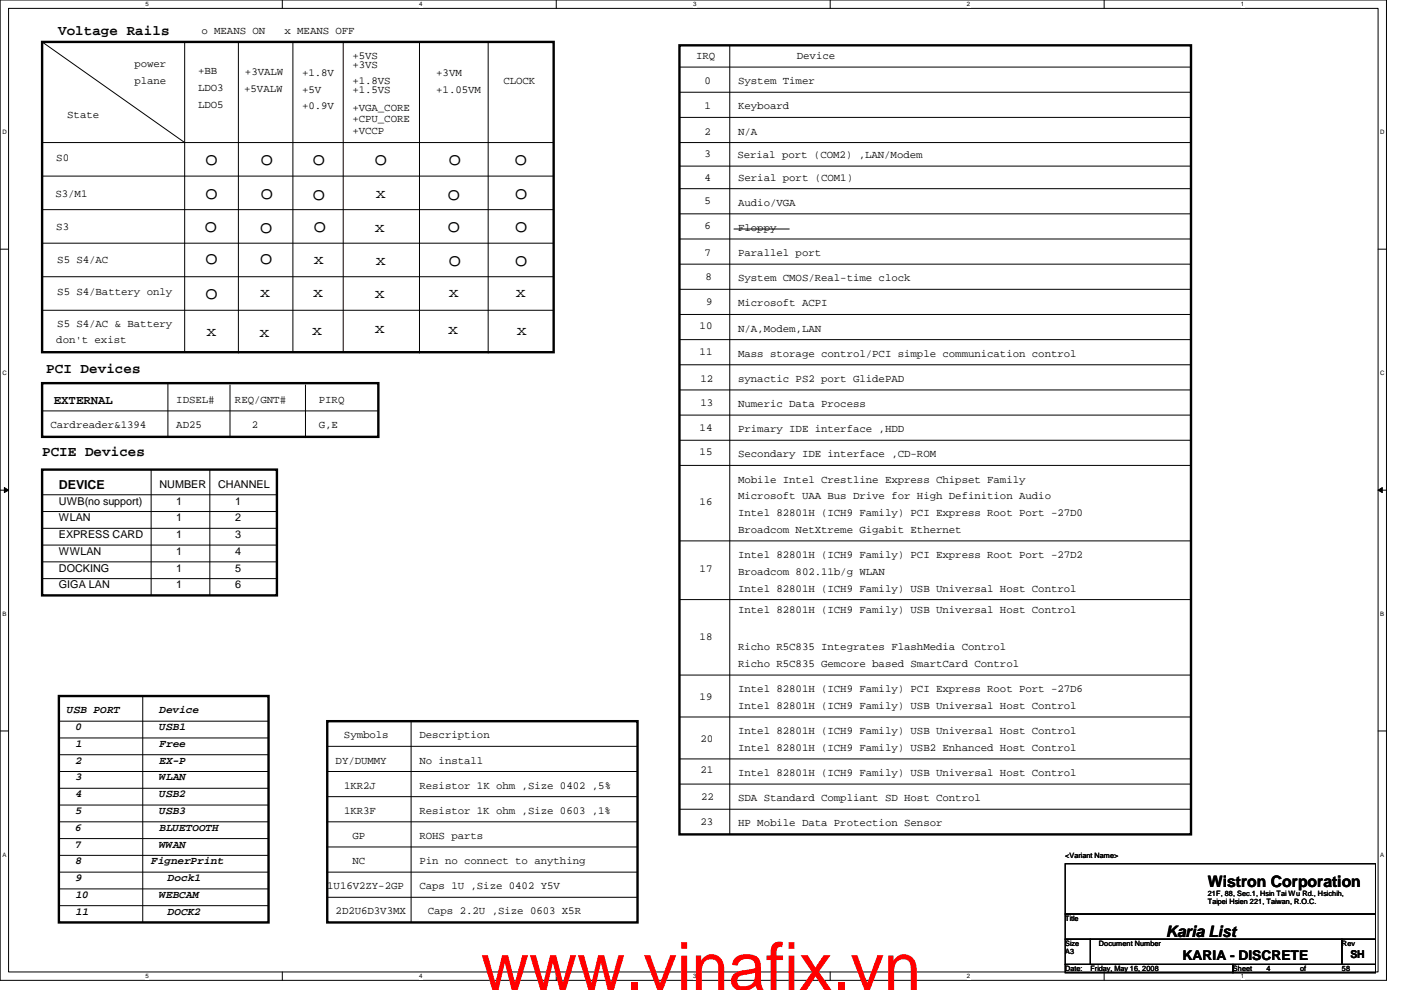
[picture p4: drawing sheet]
<svg xmlns="http://www.w3.org/2000/svg" width="297mm" height="210mm" viewBox="0 0 297 210" stroke-linecap="round" stroke-linejoin="round" font-family="sans-serif">
<defs><g id="words">
<text font-size="14.1" fill="#f00" x="102" y="209.9">www.vinafix.vn</text>
<g font-size="4.8">
<text x="43.4" y="34.9">o</text>
<text x="55.2" y="35.1">o</text>
<text x="66.2" y="35.1">o</text>
<text x="79.3" y="35.1">o</text>
<text x="95" y="35.1">o</text>
<text x="109" y="35.1">o</text>
<text x="43.4" y="42.2">o</text>
<text x="55.2" y="42.2">o</text>
<text x="66.2" y="42.3">o</text>
<text x="94.8" y="42.3">o</text>
<text x="109.1" y="42.2">o</text>
<text x="43.3" y="49.3">o</text>
<text x="55" y="49.4">o</text>
<text x="66.4" y="49.3">o</text>
<text x="94.8" y="49.3">o</text>
<text x="109.1" y="49.1">o</text>
<text x="43.4" y="56">o</text>
<text x="55" y="56">o</text>
<text x="95" y="56.4">o</text>
<text x="109.1" y="56.4">o</text>
<text x="43.4" y="63.3">o</text>
</g>
<g font-size="3.5">
<text x="79.7" y="42">x</text>
<text x="79.5" y="49.1">x</text>
<text x="66.5" y="55.9">x</text>
<text x="79.7" y="56.1">x</text>
<text x="55.2" y="63">x</text>
<text x="66.4" y="63">x</text>
<text x="79.5" y="63.2">x</text>
<text x="95.2" y="63">x</text>
<text x="109.4" y="63">x</text>
<text x="43.8" y="71.2">x</text>
<text x="55" y="71.4">x</text>
<text x="66.2" y="71">x</text>
<text x="79.5" y="70.6">x</text>
<text x="95" y="70.9">x</text>
<text x="109.6" y="71">x</text>
</g>
<g font-size="3.3">
<text x="256.1" y="188">Wistron Corporation</text>
<text x="247.2" y="198.6">Karia List</text>
</g>
<g font-size="3">
<text x="12.3" y="7.5">Voltage Rails</text>
<text x="9.8" y="79.1">PCI Devices</text>
<text x="8.9" y="96.7">PCIE Devices</text>
</g>
<text font-size="2.8" x="250.7" y="203.5">KARIA - DISCRETE</text>
<g font-size="2.6">
<text x="11.4" y="85.6">EXTERNAL</text>
<text x="12.5" y="103.8">DEVICE</text>
</g>
<g font-size="2.3">
<text x="42.7" y="7.2">o MEANS ON</text>
<text x="60.3" y="7.2">x MEANS OFF</text>
<text x="28.5" y="14.3">power</text>
<text x="28.5" y="17.9">plane</text>
<text x="42" y="15.7">+BB</text>
<text x="51.9" y="15.9">+3VALW</text>
<text x="64" y="16.1">+1.8V</text>
<text x="74.7" y="12.5">+5VS</text>
<text x="74.7" y="14.3">+3VS</text>
<text x="74.7" y="17.9">+1.8VS</text>
<text x="92.5" y="16.1">+3VM</text>
<text x="106.7" y="17.9">CLOCK</text>
<text x="147.6" y="12.5">IRQ</text>
<text x="149.4" y="17.9">0</text>
<text x="156.5" y="17.9">System Timer</text>
<text x="168.9" y="12.5">Device</text>
<text x="42" y="19.3">LDO3</text>
<text x="42" y="22.9">LDO5</text>
<text x="51.8" y="19.5">+5VALW</text>
<text x="64" y="19.6">+5V</text>
<text x="64" y="23.2">+0.9V</text>
<text x="74.7" y="23.5">+VGA_CORE</text>
<text x="74.7" y="19.7">+1.5VS</text>
<text x="92.5" y="19.7">+1.05VM</text>
<text x="149.4" y="23.2">1</text>
<text x="156.5" y="23.2">Keyboard</text>
<text x="14.3" y="25">State</text>
<text x="74.7" y="25.9">+CPU_CORE</text>
<text x="74.7" y="28.4">+VCCP</text>
<text x="149.4" y="28.5">2</text>
<text x="156.5" y="28.5">N/A</text>
<text x="11.9" y="34.2">S0</text>
<text x="149.4" y="33.3">3</text>
<text x="156.3" y="33.5">Serial port (COM2) ,LAN/Modem</text>
<text x="11.8" y="41.7">S3/M1</text>
<text x="149.4" y="38.3">4</text>
<text x="156.5" y="38.3">Serial port (COM1)</text>
<text x="149.4" y="43.3">5</text>
<text x="156.5" y="43.6">Audio/VGA</text>
<text x="11.9" y="48.8">S3</text>
<text x="149.4" y="48.6">6</text>
<text x="156.5" y="49">Floppy</text>
<text x="12.1" y="55.8">S5 S4/AC</text>
<text x="149.4" y="54.3">7</text>
<text x="149.6" y="59.3">8</text>
<text x="156.5" y="54.3">Parallel port</text>
<text x="156.5" y="59.6">System CMOS/Real-time clock</text>
<text x="12.1" y="62.5">S5 S4/Battery only</text>
<text x="149.7" y="64.6">9</text>
<text x="156.5" y="65">Microsoft ACPI</text>
<text x="12.1" y="69.4">S5 S4/AC &amp; Battery</text>
<text x="148.3" y="69.8">10</text>
<text x="156.5" y="70.3">N/A,Modem,LAN</text>
<text x="11.9" y="72.6">don't exist</text>
<text x="148.3" y="75.3">11</text>
<text x="156.5" y="75.6">Mass storage control/PCI simple communication control</text>
<text x="148.5" y="81">12</text>
<text x="156.5" y="81">synactic PS2 port GlidePAD</text>
<text x="37.4" y="85.4">IDSEL#</text>
<text x="49.8" y="85.4">REQ/GNT#</text>
<text x="67.6" y="85.4">PIRQ</text>
<text x="148.5" y="86.1">13</text>
<text x="156.5" y="86.3">Numeric Data Process</text>
<text x="10.7" y="90.8">Cardreader&amp;1394</text>
<text x="37.4" y="90.8">AD25</text>
<text x="53.4" y="90.8">2</text>
<text x="67.6" y="90.8">G,E</text>
<text x="148.3" y="91.3">14</text>
<text x="156.5" y="91.6">Primary IDE interface ,HDD</text>
<text x="148.3" y="96.4">15</text>
<text x="156.5" y="97">Secondary IDE interface ,CD-ROM</text>
<text x="12.5" y="107">UWB(no support)</text>
<text x="33.8" y="103.4">NUMBER</text>
<text x="37.4" y="107">1</text>
<text x="46.3" y="103.4">CHANNEL</text>
<text x="49.8" y="107">1</text>
<text x="148.3" y="107.1">16</text>
<text x="156.5" y="102.3">Mobile Intel Crestline Express Chipset Family</text>
<text x="156.5" y="105.9">Microsoft UAA Bus Drive for High Definition Audio</text>
<text x="12.5" y="110.5">WLAN</text>
<text x="37.4" y="110.5">1</text>
<text x="49.8" y="110.5">2</text>
<text x="156.5" y="109.4">Intel 82801H (ICH9 Family) PCI Express Root Port -27D0</text>
<text x="156.5" y="113">Broadcom NetXtreme Gigabit Ethernet</text>
<text x="12.5" y="117.6">WWLAN</text>
<text x="12.5" y="114.1">EXPRESS CARD</text>
<text x="37.4" y="114.1">1</text>
<text x="37.4" y="117.6">1</text>
<text x="49.8" y="117.6">4</text>
<text x="49.8" y="114.1">3</text>
<text x="156.5" y="118.3">Intel 82801H (ICH9 Family) PCI Express Root Port -27D2</text>
<text x="12.5" y="121.2">DOCKING</text>
<text x="12.5" y="124.8">GIGA LAN</text>
<text x="37.4" y="121.2">1</text>
<text x="37.4" y="124.8">1</text>
<text x="49.8" y="121.2">5</text>
<text x="49.8" y="124.8">6</text>
<text x="148.3" y="121.3">17</text>
<text x="156.5" y="121.9">Broadcom 802.11b/g WLAN</text>
<text x="156.5" y="125.4">Intel 82801H (ICH9 Family) USB Universal Host Control</text>
<text x="156.5" y="129.9">Intel 82801H (ICH9 Family) USB Universal Host Control</text>
<text x="148.3" y="135.8">18</text>
<text x="156.5" y="137.9">Richo R5C835 Integrates FlashMedia Control</text>
<text x="156.5" y="141.4">Richo R5C835 Gemcore based SmartCard Control</text>
<text x="148.3" y="148.4">19</text>
<text x="156.5" y="146.8">Intel 82801H (ICH9 Family) PCI Express Root Port -27D6</text>
<text x="14.3" y="151.3">USB PORT</text>
<text x="16" y="154.8">0</text>
<text x="33.8" y="154.8">USB1</text>
<text x="33.8" y="151.3">Device</text>
<text x="156.5" y="150.3">Intel 82801H (ICH9 Family) USB Universal Host Control</text>
<text x="156.5" y="155.7">Intel 82801H (ICH9 Family) USB Universal Host Control</text>
<text x="16" y="161.9">2</text>
<text x="16" y="158.4">1</text>
<text x="33.8" y="161.9">EX-P</text>
<text x="33.8" y="158.4">Free</text>
<text x="71.2" y="161.9">DY/DUMMY</text>
<text x="72.9" y="156.5">Symbols</text>
<text x="88.9" y="156.5">Description</text>
<text x="88.9" y="161.9">No install</text>
<text x="148.5" y="157.3">20</text>
<text x="156.5" y="159.2">Intel 82801H (ICH9 Family) USB2 Enhanced Host Control</text>
<text x="16" y="165.5">3</text>
<text x="33.8" y="165.5">WLAN</text>
<text x="72.9" y="167.2">1KR2J</text>
<text x="88.9" y="167.2">Resistor 1K ohm ,Size 0402 ,5%</text>
<text x="148.5" y="164">21</text>
<text x="156.5" y="164.5">Intel 82801H (ICH9 Family) USB Universal Host Control</text>
<text x="16" y="169">4</text>
<text x="16" y="172.6">5</text>
<text x="33.8" y="169">USB2</text>
<text x="33.8" y="172.6">USB3</text>
<text x="72.9" y="172.5">1KR3F</text>
<text x="88.9" y="172.5">Resistor 1K ohm ,Size 0603 ,1%</text>
<text x="148.7" y="169.5">22</text>
<text x="156.5" y="169.9">SDA Standard Compliant SD Host Control</text>
<text x="16" y="176.2">6</text>
<text x="16" y="179.7">7</text>
<text x="33.8" y="176.2">BLUETOOTH</text>
<text x="33.8" y="179.7">WWAN</text>
<text x="74.7" y="177.9">GP</text>
<text x="88.9" y="177.9">ROHS parts</text>
<text x="148.5" y="174.9">23</text>
<text x="156.5" y="175.2">HP Mobile Data Protection Sensor</text>
<text x="16" y="183.3">8</text>
<text x="32" y="183.3">FignerPrint</text>
<text x="74.7" y="183.2">NC</text>
<text x="88.9" y="183.2">Pin no connect to anything</text>
<text x="16" y="190.4">10</text>
<text x="16" y="186.8">9</text>
<text x="33.8" y="190.4">WEBCAM</text>
<text x="35.6" y="186.8">Dock1</text>
<text x="69.4" y="188.6">1U16V2ZY-2GP</text>
<text x="88.9" y="188.6">Caps 1U ,Size 0402 Y5V</text>
<text x="16" y="193.9">11</text>
<text x="35.6" y="193.9">DOCK2</text>
<text x="71.2" y="193.9">2D2U6D3V3MX</text>
<text x="90.7" y="193.9">Caps 2.2U ,Size 0603 X5R</text>
<text x="286.3" y="203">SH</text>
</g>
<g font-size="1.6">
<text x="225.8" y="181.9">&lt;Variant Name&gt;</text>
<text x="256.1" y="189.9">21F, 88, Sec.1, Hsin Tai Wu Rd., Hsichih,</text>
<text x="256.1" y="191.7">Taipei Hsien 221, Taiwan, R.O.C.</text>
<text x="225.8" y="195.2">Title</text>
<text x="225.8" y="200.6">Size</text>
<text x="225.8" y="202.4">A3</text>
<text x="233" y="200.6">Document Number</text>
<text x="284.5" y="200.6">Rev</text>
<text x="225.8" y="205.9">Date:</text>
<text x="231.2" y="205.9">Friday, May 16, 2008</text>
<text x="261.4" y="205.9">Sheet</text>
<text x="268.5" y="205.9">4</text>
<text x="275.6" y="205.9">of</text>
<text x="284.5" y="205.9">58</text>
</g>
<g font-size="1.3">
<text x="30.8" y="1.3">5</text>
<text x="88.9" y="1.3">4</text>
<text x="146.9" y="1.3">3</text>
<text x="205" y="1.3">2</text>
<text x="263.1" y="1.3">1</text>
<text x=".5" y="28.4">D</text>
<text x="292.6" y="28.4">D</text>
<text x=".5" y="79.5">C</text>
<text x="292.6" y="79.5">C</text>
<text x=".5" y="130.6">B</text>
<text x="292.6" y="130.6">B</text>
<text x=".5" y="181.7">A</text>
<text x="292.6" y="181.7">A</text>
<text x="30.8" y="207.4">5</text>
<text x="88.9" y="207.4">4</text>
<text x="146.9" y="207.4">3</text>
<text x="205" y="207.4">2</text>
<text x="263.1" y="207.4">1</text>
</g>
</g></defs>
<path d="M0 0h294v207.9h-294zM1.8 1.8h290.4v204.3h-290.4z" fill="none" stroke="#000" stroke-width=".21"/>
<g fill="#fff">
<path d="M30.8 .2h.7v1.4h-.7z"/>
<path d="M30.8 206.2h.7v1.4h-.7z"/>
</g>
<path d="M59.9 0v1.8M59.9 206.1v1.8" fill="none" stroke="#000" stroke-width=".21"/>
<g fill="#fff">
<path d="M88.9 .2h.6v1.4h-.6z"/>
<path d="M88.9 206.2h.6v1.4h-.6z"/>
</g>
<path d="M117.9 0v1.8M117.9 206.1v1.8" fill="none" stroke="#000" stroke-width=".21"/>
<g fill="#fff">
<path d="M146.9 .2h.7v1.4h-.7z"/>
<path d="M146.9 206.2h.7v1.4h-.7z"/>
</g>
<path d="M176 0v1.8M176 206.1v1.8" fill="none" stroke="#000" stroke-width=".21"/>
<g fill="#fff">
<path d="M205 .2h.7v1.4h-.7z"/>
<path d="M205 206.2h.7v1.4h-.7z"/>
</g>
<path d="M234.1 0v1.8M234.1 206.1v1.8" fill="none" stroke="#000" stroke-width=".21"/>
<g fill="#fff">
<path d="M263.1 .2h.7v1.4h-.7z"/>
<path d="M263.1 206.2h.7v1.4h-.7z"/>
<path d="M.5 27.3h.9v1.4h-.9z"/>
<path d="M292.6 27.3h.9v1.4h-.9z"/>
<path d="M.5 78.4h.9v1.4h-.9z"/>
<path d="M292.6 78.4h.9v1.4h-.9z"/>
</g>
<path d="M0 52.8h1.8M292.2 52.8h1.8" fill="none" stroke="#000" stroke-width=".21"/>
<g fill="#fff">
<path d="M.5 129.5h.8v1.4h-.8z"/>
<path d="M292.6 129.5h.9v1.4h-.9z"/>
</g>
<path d="M0 103.9h1.8M.9 103.4l.9 .5-.9 .5zM292.2 103.9h1.8M292.2 103.9l.9-.5v1z" fill="none" stroke="#000" stroke-width=".21"/>
<path d="M.9 103.4l.9 .5-.9 .5zM292.2 103.9l.9-.5v1z" fill="#000"/>
<g fill="#fff">
<path d="M.5 180.5h.8v1.4h-.8z"/>
<path d="M292.6 180.5h.9v1.4h-.9z"/>
</g>
<g fill="none" stroke="#000" stroke-width=".21">
<path d="M8.9 8.9l30.3 21.3M39.2 8.9v65.8M50.5 9.1v65.7M62.1 8.9v65.8M72.8 8.9v65.8M88.9 9.1v65.7M103.5 9.1v65.7M144.1 14.2h108.4M144.1 19.6h108.4M154.7 9.8v167.1M8.9 30.2h108.5M8.9 37.3h108.5"/>
<path d="M144.1 24.9h108.4M144.1 30.2h108.4M144.1 35.2h108.4M8.9 44.4h108.5M8.9 51.6h108.5M8.9 58.7h108.5M144.1 40h108.4M144.1 45.3h108.4M144.1 50.7h108.4M144.1 56h108.4M155.6 48.6h11.7M8.9 65.8h108.5"/>
<path d="M144.1 61.3h108.4M144.1 66.7h108.4M144.1 72h108.4M144.1 77.3h108.4M8.9 87.1h71.1M32 99.6v26.6M35.6 81.4v11.2M44.5 99.6v26.6M48.8 81.6v11.2M64.8 81.6v11.2M144.1 82.7h108.4M144.1 88h108.4"/>
<path d="M144.1 93.3h108.4M144.1 98.7h108.4M8.9 104.9h49.8M8.9 108.5h49.8M8.9 112h49.8M8.9 115.6h49.8M8.9 119.1h49.8M144.1 114.7h108.4M8.9 122.7h49.8M144.1 127.1h108.4M0 155h1.8M12.5 152.9h44.4"/>
<path d="M12.5 156.5h44.4M30.3 147.6v48M69.4 158.2h65.8M87.2 152.9v42.7M144.1 143.1h108.4M144.1 152h108.4M292.2 155h1.8M12.5 160h44.4M12.5 163.6h44.4M12.5 167.1h44.4M12.5 170.7h44.4M12.5 174.2h44.4"/>
<path d="M12.5 177.8h44.4M69.4 163.6h65.8M69.4 168.9h65.8M69.4 174.2h65.8M69.4 179.6h65.8M144.1 171.6h108.4M144.1 166.2h108.4M144.1 160.9h108.4M12.5 181.4h44.4M12.5 184.9h44.4M12.5 188.5h44.4M12.5 192h44.4"/>
<path d="M12.5 195.6h44.4M69.4 184.9h65.8M69.4 190.2h65.8M225.8 183.1h65.8v10.7h-65.8zM225.8 193.8h65.8v5.3h-65.8zM225.8 199.1h5.4v5.4h-5.4zM231.2 199.1h53.3v5.4h-53.3zM284.5 199.1h7.1v5.4h-7.1zM225.8 204.5h35.6v1.7h-35.6zM261.4 204.5h30.2v1.7h-30.2z"/>
</g>
<path d="M8.9 8.9h108.5v65.8h-108.5zM144.1 9.6h108.4v167.3h-108.4zM8.9 81.2h71.3v11.4h-71.3zM8.9 99.6h49.8v26.6h-49.8zM12.5 147.6h44.4v48h-44.4zM69.4 152.9h65.8v42.7h-65.8z" fill="none" stroke="#000" stroke-width=".51"/>
<use href="#words"/>
</svg>
